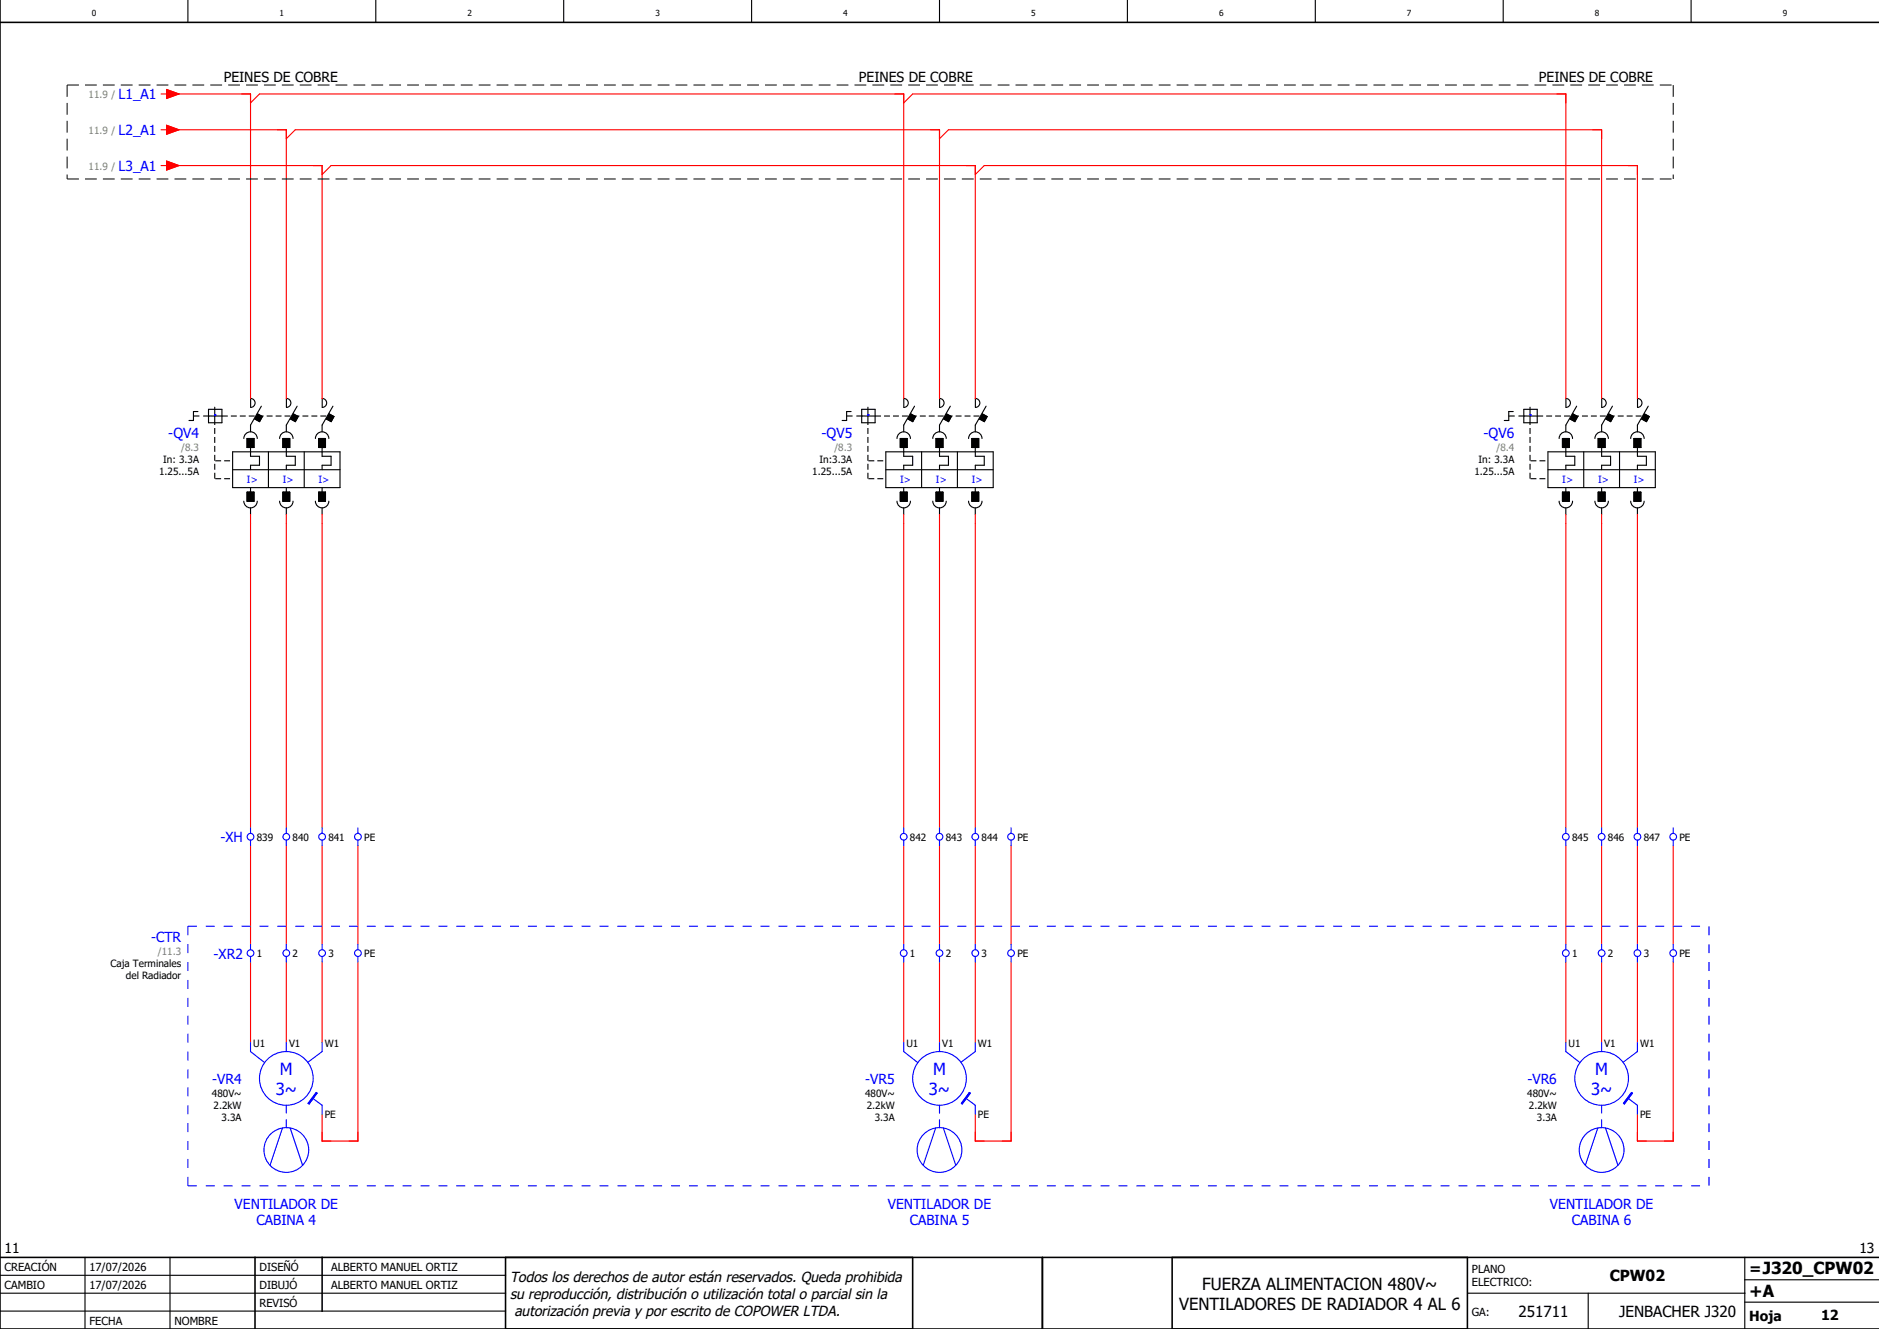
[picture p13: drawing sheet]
<svg xmlns="http://www.w3.org/2000/svg" width="420mm" height="297mm" viewBox="0 0 420 297" stroke-linecap="round" stroke-linejoin="round" font-family="sans-serif">
<defs><g id="words">
<g font-size="3.7" fill="#00f">
<text x="61.6" y="244.7">3~</text>
<text x="62.6" y="240.2">M</text>
<text x="207.6" y="244.7">3~</text>
<text x="208.6" y="240.2">M</text>
<text x="355.6" y="244.7">3~</text>
<text x="356.6" y="240.2">M</text>
</g>
<g font-size="3.7">
<text x="263.6" y="292.7">VENTILADORES DE RADIADOR 4 AL 6</text>
<text x="268.7" y="288.2">FUERZA ALIMENTACION 480V~</text>
<text x="391" y="289.8">+A</text>
</g>
<g font-size="3.4">
<text x="359.8" y="286.4">CPW02</text>
<text x="391" y="284.6">=J320_CPW02</text>
<text x="339.4" y="294.4">251711</text>
<text x="361.9" y="294.4">JENBACHER J320</text>
</g>
<g font-size="3.2">
<text x="114" y="286.5">Todos los derechos de autor están reservados. Queda prohibida</text>
<text x="114" y="290.2">su reproducción, distribución o utilización total o parcial sin la</text>
<text x="115" y="294">autorización previa y por escrito de COPOWER LTDA.</text>
</g>
<g font-size="3.1" fill="#00f">
<text x="26.5" y="22.2">L1_A1</text>
<text x="26.5" y="30.2">L2_A1</text>
<text x="26.5" y="38.2">L3_A1</text>
<text x="37.6" y="97.8">-QV4</text>
<text x="183.6" y="97.8">-QV5</text>
<text x="331.6" y="97.8">-QV6</text>
<text x="49.3" y="188.2">-XH</text>
<text x="33.8" y="210.6">-CTR</text>
<text x="47.7" y="214.2">-XR2</text>
<text x="47.4" y="242.2">-VR4</text>
<text x="193.4" y="242.2">-VR5</text>
<text x="341.4" y="242.2">-VR6</text>
<text x="52.5" y="270.1">VENTILADOR DE</text>
<text x="57.3" y="273.9">CABINA 4</text>
<text x="198.5" y="270.1">VENTILADOR DE</text>
<text x="203.3" y="273.9">CABINA 5</text>
<text x="346.5" y="270.1">VENTILADOR DE</text>
<text x="351.3" y="273.9">CABINA 6</text>
</g>
<g font-size="3.1">
<text x="50" y="18.4">PEINES DE COBRE</text>
<text x="192" y="18.4">PEINES DE COBRE</text>
<text x="344" y="18.4">PEINES DE COBRE</text>
<text x="1" y="280">11</text>
<text x="415.6" y="280">13</text>
<text x="391" y="295.2">Hoja</text>
<text x="407" y="295">12</text>
</g>
<g font-size="2.5">
<text x="1" y="284">CREACIÓN</text>
<text x="20" y="284">17/07/2026</text>
<text x="58" y="284">DISEÑÓ</text>
<text x="74" y="284">ALBERTO MANUEL ORTIZ</text>
<text x="329" y="284.5">PLANO</text>
<text x="329" y="287.5">ELECTRICO:</text>
<text x="1" y="288">CAMBIO</text>
<text x="20" y="288">17/07/2026</text>
<text x="58" y="292">REVISÓ</text>
<text x="58" y="288">DIBUJÓ</text>
<text x="74" y="288">ALBERTO MANUEL ORTIZ</text>
<text x="329" y="294">GA:</text>
<text x="20" y="296">FECHA</text>
<text x="39" y="296">NOMBRE</text>
</g>
<g font-size="2.2" fill="#7ca552">
<text x="19.8" y="21.9">11.9 /</text>
<text x="19.8" y="29.9">11.9 /</text>
<text x="19.8" y="37.9">11.9 /</text>
<text x="40.5" y="100.7">/8.3</text>
<text x="186.5" y="100.7">/8.3</text>
<text x="334.5" y="100.7">/8.4</text>
<text x="35.3" y="213.5">/11.3</text>
</g>
<g font-size="2.2">
<text x="35.6" y="106.1">1.25...5A</text>
<text x="36.5" y="103.4">In: 3.3A</text>
<text x="181.6" y="106.1">1.25...5A</text>
<text x="183.2" y="103.4">In:3.3A</text>
<text x="329.6" y="106.1">1.25...5A</text>
<text x="330.5" y="103.4">In: 3.3A</text>
<text x="57.4" y="187.9">839</text>
<text x="65.4" y="187.9">840</text>
<text x="73.4" y="187.9">841</text>
<text x="81.4" y="187.9">PE</text>
<text x="203.4" y="187.9">842</text>
<text x="211.4" y="187.9">843</text>
<text x="219.4" y="187.9">844</text>
<text x="227.4" y="187.9">PE</text>
<text x="351.4" y="187.9">845</text>
<text x="359.4" y="187.9">846</text>
<text x="367.4" y="187.9">847</text>
<text x="375.4" y="187.9">PE</text>
<text x="57.4" y="213.9">1</text>
<text x="65.4" y="213.9">2</text>
<text x="73.4" y="213.9">3</text>
<text x="81.4" y="213.9">PE</text>
<text x="203.4" y="213.9">1</text>
<text x="211.4" y="213.9">2</text>
<text x="219.4" y="213.9">3</text>
<text x="227.4" y="213.9">PE</text>
<text x="351.4" y="213.9">1</text>
<text x="359.4" y="213.9">2</text>
<text x="367.4" y="213.9">3</text>
<text x="375.4" y="213.9">PE</text>
<text x="24.7" y="216.2">Caja Terminales</text>
<text x="28.1" y="218.9">del Radiador</text>
<text x="56.6" y="233.9">U1</text>
<text x="64.6" y="233.9">V1</text>
<text x="72.6" y="233.9">W1</text>
<text x="202.6" y="233.9">U1</text>
<text x="210.6" y="233.9">V1</text>
<text x="218.6" y="233.9">W1</text>
<text x="350.6" y="233.9">U1</text>
<text x="358.6" y="233.9">V1</text>
<text x="366.6" y="233.9">W1</text>
<text x="47.4" y="245.1">480V~</text>
<text x="193.4" y="245.1">480V~</text>
<text x="341.4" y="245.1">480V~</text>
<text x="47.8" y="247.8">2.2kW</text>
<text x="49.5" y="250.5">3.3A</text>
<text x="72.6" y="249.8">PE</text>
<text x="193.8" y="247.8">2.2kW</text>
<text x="195.5" y="250.5">3.3A</text>
<text x="218.6" y="249.8">PE</text>
<text x="341.8" y="247.8">2.2kW</text>
<text x="343.5" y="250.5">3.3A</text>
<text x="366.6" y="249.8">PE</text>
</g>
<g font-size="2.2" fill="#00f">
<text x="55.2" y="107.9">I&gt;</text>
<text x="63.2" y="107.9">I&gt;</text>
<text x="71.2" y="107.9">I&gt;</text>
<text x="201.2" y="107.9">I&gt;</text>
<text x="209.2" y="107.9">I&gt;</text>
<text x="217.2" y="107.9">I&gt;</text>
<text x="349.2" y="107.9">I&gt;</text>
<text x="357.2" y="107.9">I&gt;</text>
<text x="365.2" y="107.9">I&gt;</text>
</g>
<g font-size="1.9">
<text x="20.5" y="3.6">0</text>
<text x="62.5" y="3.6">1</text>
<text x="104.5" y="3.6">2</text>
<text x="146.5" y="3.6">3</text>
<text x="188.5" y="3.6">4</text>
<text x="230.5" y="3.6">5</text>
<text x="272.5" y="3.6">6</text>
<text x="314.5" y="3.6">7</text>
<text x="356.5" y="3.6">8</text>
<text x="398.5" y="3.6">9</text>
</g>
</g></defs>
<g fill="none" stroke="#000" stroke-width=".25">
<path d="M42 0v5M84 0v5M126 0v5M168 0v5M210 0v5M252 0v5M294 0v5M336 0v5M378 0v5M43.2 93h1.3M44.2 92h-1v2h-1M45.5 93h4.1"/>
<path d="M46.6 91.5h3v3h-3zM48 91v3.5M54.5 98a1.5 1.5 0 0 1 1.5-1.5 1.5 1.5 0 0 1 1.5 1.5M55.2 98h1.5v2h-1.5zM56 91v-2a1 1 0 0 1 1 1 1 1 0 0 1-1 1M57.6 92.5l1.1 .6-.7 1.1-1-.5zM58.4 90.8l-2.4 4.2v1.5M62.5 98a1.5 1.5 0 0 1 1.5-1.5 1.5 1.5 0 0 1 1.5 1.5M63.2 98h1.5v2h-1.5zM64 89a1 1 0 0 1 1 1 1 1 0 0 1-1 1zM65.6 92.5l1.1 .6-.7 1.1-1-.5zM66.4 90.8l-2.4 4.2v1.5"/>
<path d="M70.5 98a1.5 1.5 0 0 1 1.5-1.5 1.5 1.5 0 0 1 1.5 1.5M71.3 98h1.4v2h-1.4zM72 89a1 1 0 0 1 1 1 1 1 0 0 1-1 1zM73.6 92.5l1.1 .6-.7 1.1-1-.5zM74.4 90.8l-2.4 4.2v1.5M189.2 93h1.3M190.2 92h-1v2h-1M191.5 93h4.1M192.6 91.5h3v3h-3zM194 91v3.5M200.5 98a1.5 1.5 0 0 1 1.5-1.5 1.5 1.5 0 0 1 1.5 1.5M201.2 98h1.5v2h-1.5z"/>
<path d="M202 89a1 1 0 0 1 1 1 1 1 0 0 1-1 1zM203.6 92.5l1.1 .6-.7 1.1-1-.5zM204.4 90.8l-2.4 4.2v1.5M208.5 98a1.5 1.5 0 0 1 1.5-1.5 1.5 1.5 0 0 1 1.5 1.5M209.3 98h1.5v2h-1.5zM210 89a1 1 0 0 1 1 1 1 1 0 0 1-1 1zM211.6 92.5l1.1 .6-.7 1.1-1-.5zM212.4 90.8l-2.4 4.2v1.5M216.5 98a1.5 1.5 0 0 1 1.5-1.5 1.5 1.5 0 0 1 1.5 1.5M217.3 98h1.5v2h-1.5zM218 89a1 1 0 0 1 1 1 1 1 0 0 1-1 1v-2M219.6 92.5l1.1 .6-.7 1.1-1-.5z"/>
<path d="M220.4 90.8l-2.4 4.2v1.5M337.2 93h1.3M338.2 92h-1v2h-1M339.5 93h4.1M340.6 91.5h3v3h-3zM342 91v3.5M348.5 98a1.5 1.5 0 0 1 1.5-1.5 1.5 1.5 0 0 1 1.5 1.5M349.2 98h1.6v2h-1.6zM350 89a1 1 0 0 1 1 1 1 1 0 0 1-1 1zM351.6 92.5l1.1 .6-.7 1.1-1-.5zM352.4 90.8l-2.4 4.2v1.5M356.5 98a1.5 1.5 0 0 1 1.5-1.5 1.5 1.5 0 0 1 1.5 1.5"/>
<path d="M357.3 98h1.5v2h-1.5zM358 89a1 1 0 0 1 1 1 1 1 0 0 1-1 1zM359.6 92.5l1.1 .6-.7 1.1-1-.5zM360.4 90.8l-2.4 4.2v1.5M364.5 98a1.5 1.5 0 0 1 1.5-1.5 1.5 1.5 0 0 1 1.5 1.5M365.2 98h1.6v2h-1.6zM366 89a1 1 0 0 1 1 1 1 1 0 0 1-1 1zM367.6 92.5l1.1 .6-.7 1.1-1-.5zM368.4 90.8l-2.4 4.2v1.5M52 101h24v8h-24zM52 105h24M54.5 112a1.5 1.5 0 0 0 1.5 1.5 1.5 1.5 0 0 0 1.5-1.5"/>
<path d="M55.2 110h1.5v2h-1.5zM56 100v2h2v2h-2v1M56 109v1M56 113.5v1.5M60 101v8M62.5 112a1.5 1.5 0 0 0 1.5 1.5 1.5 1.5 0 0 0 1.5-1.5M63.2 110h1.5v2h-1.5zM64 100v2h2v2h-2v1M64 109v1M64 113.5v1.5M68 101v8M70.5 112a1.5 1.5 0 0 0 1.5 1.5 1.5 1.5 0 0 0 1.5-1.5"/>
<path d="M71.3 110h1.4v2h-1.4zM72 100v2h2v2h-2v1M72 109v1M72 113.5v1.5M198 101h24v8h-24zM198 105h24M200.5 112a1.5 1.5 0 0 0 1.5 1.5 1.5 1.5 0 0 0 1.5-1.5M201.2 110h1.5v2h-1.5zM202 100v2h2v2h-2v1M202 109v1M202 113.5v1.5M206 101v8"/>
<path d="M208.5 112a1.5 1.5 0 0 0 1.5 1.5 1.5 1.5 0 0 0 1.5-1.5M209.3 110h1.5v2h-1.5zM210 100v2h2v2h-2v1M210 109v1M210 113.5v1.5M214 101v8M216.5 112a1.5 1.5 0 0 0 1.5 1.5 1.5 1.5 0 0 0 1.5-1.5M217.3 110h1.5v2h-1.5zM218 100v2h2v2h-2v1M218 109v1M218 113.5v1.5M346 101h24v8h-24z"/>
<path d="M346 105h24M348.5 112a1.5 1.5 0 0 0 1.5 1.5 1.5 1.5 0 0 0 1.5-1.5M349.2 110h1.6v2h-1.6zM350 100v2h2v2h-2v1M350 109v1M350 113.5v1.5M354 101v8M356.5 112a1.5 1.5 0 0 0 1.5 1.5 1.5 1.5 0 0 0 1.5-1.5M357.3 110h1.5v2h-1.5zM358 100v1M358 109v1M358 113.5v1.5"/>
<path d="M358 101v1h2v2h-2v1M362 101v8M364.5 112a1.5 1.5 0 0 0 1.5 1.5 1.5 1.5 0 0 0 1.5-1.5M365.2 110h1.6v2h-1.6zM366 100v2h2v2h-2v1M366 109v1M366 113.5v1.5M0 285h113M0 293h113M0 289h113M19 281v16M38 281v16"/>
<path d="M328 289h62M355 289v8M390 291h30M390 281v16M390 286h30"/>
</g>
<path d="M0 5h420M0 0v297h420M0 281h420M57 281v16M72 281v12M113 281v16M204 281v16M233 281v16M262 281v16M328 281v16" fill="none" stroke="#000" stroke-width=".35"/>
<g fill="none" stroke="#f00" stroke-width=".25">
<path d="M36 21h1.3M36 29h1.3M36 37h1.3M37.3 20l2.7 1-2.7 1zM37.3 28l2.7 1-2.7 1zM37.3 36l2.7 1-2.7 1zM38 21h18v68M38 29h26v60M38 37h34v52M56 23l2-2h144v68M64 31l2-2h144v60M72 39l2-2h144v52"/>
<path d="M202 23l2-2h146v68M210 31l2-2h146v60M218 39l2-2h146v52M56 115v70M64 115v70M72 115v70M202 115v70M210 115v70M218 115v70M350 115v70M358 115v70M366 115v70"/>
<path d="M56 189v22M64 189v22M72 189v22M80 189v22M202 189v22M210 189v22M218 189v22M226 189v22M350 189v22M358 189v22M366 189v22M374 189v22"/>
<path d="M56 215v18M64 215v18M72 215v18M80 215v40h-8v-6M202 215v18M210 215v18M218 215v18M226 215v40h-8v-6M350 215v18M358 215v18M366 215v18M374 215v40h-8v-6"/>
</g>
<path d="M15 19h359M15 19v21M374 19v21M15 40h359" fill="none" stroke="#000" stroke-width=".22" stroke-dasharray="2.6 1.4" stroke-linecap="butt"/>
<g fill="#000" stroke="#000" stroke-width=".22">
<path d="M57.6 92.5l1.1 .6-.7 1.1-1-.5zM65.6 92.5l1.1 .6-.7 1.1-1-.5zM73.6 92.5l1.1 .6-.7 1.1-1-.5zM203.6 92.5l1.1 .6-.7 1.1-1-.5zM211.6 92.5l1.1 .6-.7 1.1-1-.5zM219.6 92.5l1.1 .6-.7 1.1-1-.5zM351.6 92.5l1.1 .6-.7 1.1-1-.5zM359.6 92.5l1.1 .6-.7 1.1-1-.5zM367.6 92.5l1.1 .6-.7 1.1-1-.5zM55.2 98h1.5v2h-1.5zM55.2 110h1.5v2h-1.5zM63.2 98h1.5v2h-1.5z"/>
<path d="M63.2 110h1.5v2h-1.5zM71.3 98h1.4v2h-1.4zM71.3 110h1.4v2h-1.4zM201.2 98h1.5v2h-1.5zM201.2 110h1.5v2h-1.5zM209.3 98h1.5v2h-1.5zM209.3 110h1.5v2h-1.5zM217.3 98h1.5v2h-1.5zM217.3 110h1.5v2h-1.5zM349.2 98h1.6v2h-1.6zM349.2 110h1.6v2h-1.6zM357.3 98h1.5v2h-1.5z"/>
<path d="M357.3 110h1.5v2h-1.5zM365.2 98h1.6v2h-1.6zM365.2 110h1.6v2h-1.6z"/>
</g>
<path d="M49.6 93h23.4M195.6 93h23.4M343.6 93h23.4M48 107v-12.5M48.1 107h3.9M48.1 103h3.9M194 107v-12.5M194.1 107h3.9M194.1 103h3.9M342 107v-12.5M342.1 107h3.9M342.1 103h3.9" fill="none" stroke="#000" stroke-width=".25" stroke-dasharray="1.3 .7" stroke-linecap="butt"/>
<g fill="none" stroke="#00f" stroke-width=".25">
<path d="M48 92.7h.1M194 92.7h.1M342 92.7h.1M56 185v1.3M56 187.8v1.2M64 185v1.3M64 187.8v1.2M72 185v1.3M72 187.8v1.2M80 185v1.3M80 187.8v1.2M202 185v1.3"/>
<path d="M202 187.8v1.2M210 185v1.3M210 187.8v1.2M218 185v1.3M218 187.8v1.2M226 185v1.3M226 187.8v1.2M350 185v1.3M350 187.8v1.2M358 185v1.3M358 187.8v1.2M366 185v1.3"/>
<path d="M366 187.8v1.2M374 185v1.3M374 187.8v1.2M56 211v1.3M56 213.8v1.2M64 211v1.3M64 213.8v1.2M72 211v1.3M72 213.8v1.2M80 211v1.3M80 213.8v1.2M202 211v1.3"/>
<path d="M202 213.8v1.2M210 211v1.3M210 213.8v1.2M218 211v1.3M218 213.8v1.2M226 211v1.3M226 213.8v1.2M350 211v1.3M350 213.8v1.2M358 211v1.3M358 213.8v1.2M366 211v1.3"/>
<path d="M366 213.8v1.2M374 211v1.3M374 213.8v1.2M56 233v2l3.2 2.5M64 233v2M72 233v2l-3.2 2.4M202 233v2l3.2 2.5M210 233v2M218 233v2l-3.2 2.4M350 233v2l3.2 2.5M358 233v2M366 233v2l-3.2 2.4"/>
<path d="M63.1 252.1l-2.7 8.3M64 247v1.8M64 250.2v1.8M64.9 252.1l2.7 8.3M69.8 245.4l2.2 1.6v2M70.7 244.1l.2 .2-1.8 2.4-.2-.1zM209.1 252.1l-2.7 8.3M210 247v1.8M210 250.2v1.8M210.9 252.1l2.7 8.3M215.8 245.4l2.2 1.6v2M216.7 244.1l.2 .2-1.8 2.4-.2-.1z"/>
<path d="M357.1 252.1l-2.7 8.3M358 247v1.8M358 250.2v1.8M358.9 252.1l2.7 8.3M363.8 245.4l2.2 1.6v2M364.7 244.1l.2 .2-1.8 2.4-.2-.1z"/>
<circle cx="56" cy="187" r=".75"/>
<circle cx="64" cy="187" r=".75"/>
<circle cx="72" cy="187" r=".75"/>
<circle cx="80" cy="187" r=".75"/>
<circle cx="202" cy="187" r=".75"/>
<circle cx="210" cy="187" r=".75"/>
<circle cx="218" cy="187" r=".75"/>
<circle cx="226" cy="187" r=".75"/>
<circle cx="350" cy="187" r=".75"/>
<circle cx="358" cy="187" r=".75"/>
<circle cx="366" cy="187" r=".75"/>
<circle cx="374" cy="187" r=".75"/>
<circle cx="56" cy="213" r=".75"/>
<circle cx="64" cy="213" r=".75"/>
<circle cx="72" cy="213" r=".75"/>
<circle cx="80" cy="213" r=".75"/>
<circle cx="202" cy="213" r=".75"/>
<circle cx="210" cy="213" r=".75"/>
<circle cx="218" cy="213" r=".75"/>
<circle cx="226" cy="213" r=".75"/>
<circle cx="350" cy="213" r=".75"/>
<circle cx="358" cy="213" r=".75"/>
<circle cx="366" cy="213" r=".75"/>
<circle cx="374" cy="213" r=".75"/>
<circle cx="64" cy="241" r="6"/>
<circle cx="64" cy="257" r="5"/>
<circle cx="210" cy="257" r="5"/>
<circle cx="210" cy="241" r="6"/>
<circle cx="358" cy="241" r="6"/>
<circle cx="358" cy="257" r="5"/>
</g>
<g fill="#00f" stroke="#00f" stroke-width=".22">
<path d="M70.7 244.1l.2 .2-1.8 2.4-.2-.1z"/>
<path d="M216.7 244.1l.2 .2-1.8 2.4-.2-.1z"/>
<path d="M364.7 244.1l.2 .2-1.8 2.4-.2-.1z"/>
</g>
<path d="M42 207h340M42 207v58M382 207v58M42 265h340" fill="none" stroke="#00f" stroke-width=".25" stroke-dasharray="2 2" stroke-linecap="butt"/>
<g fill="#f00" stroke="#f00" stroke-width=".22">
<path d="M37.3 20l2.7 1-2.7 1z"/>
<path d="M37.3 28l2.7 1-2.7 1z"/>
<path d="M37.3 36l2.7 1-2.7 1z"/>
</g>
<use href="#words"/>
</svg>
